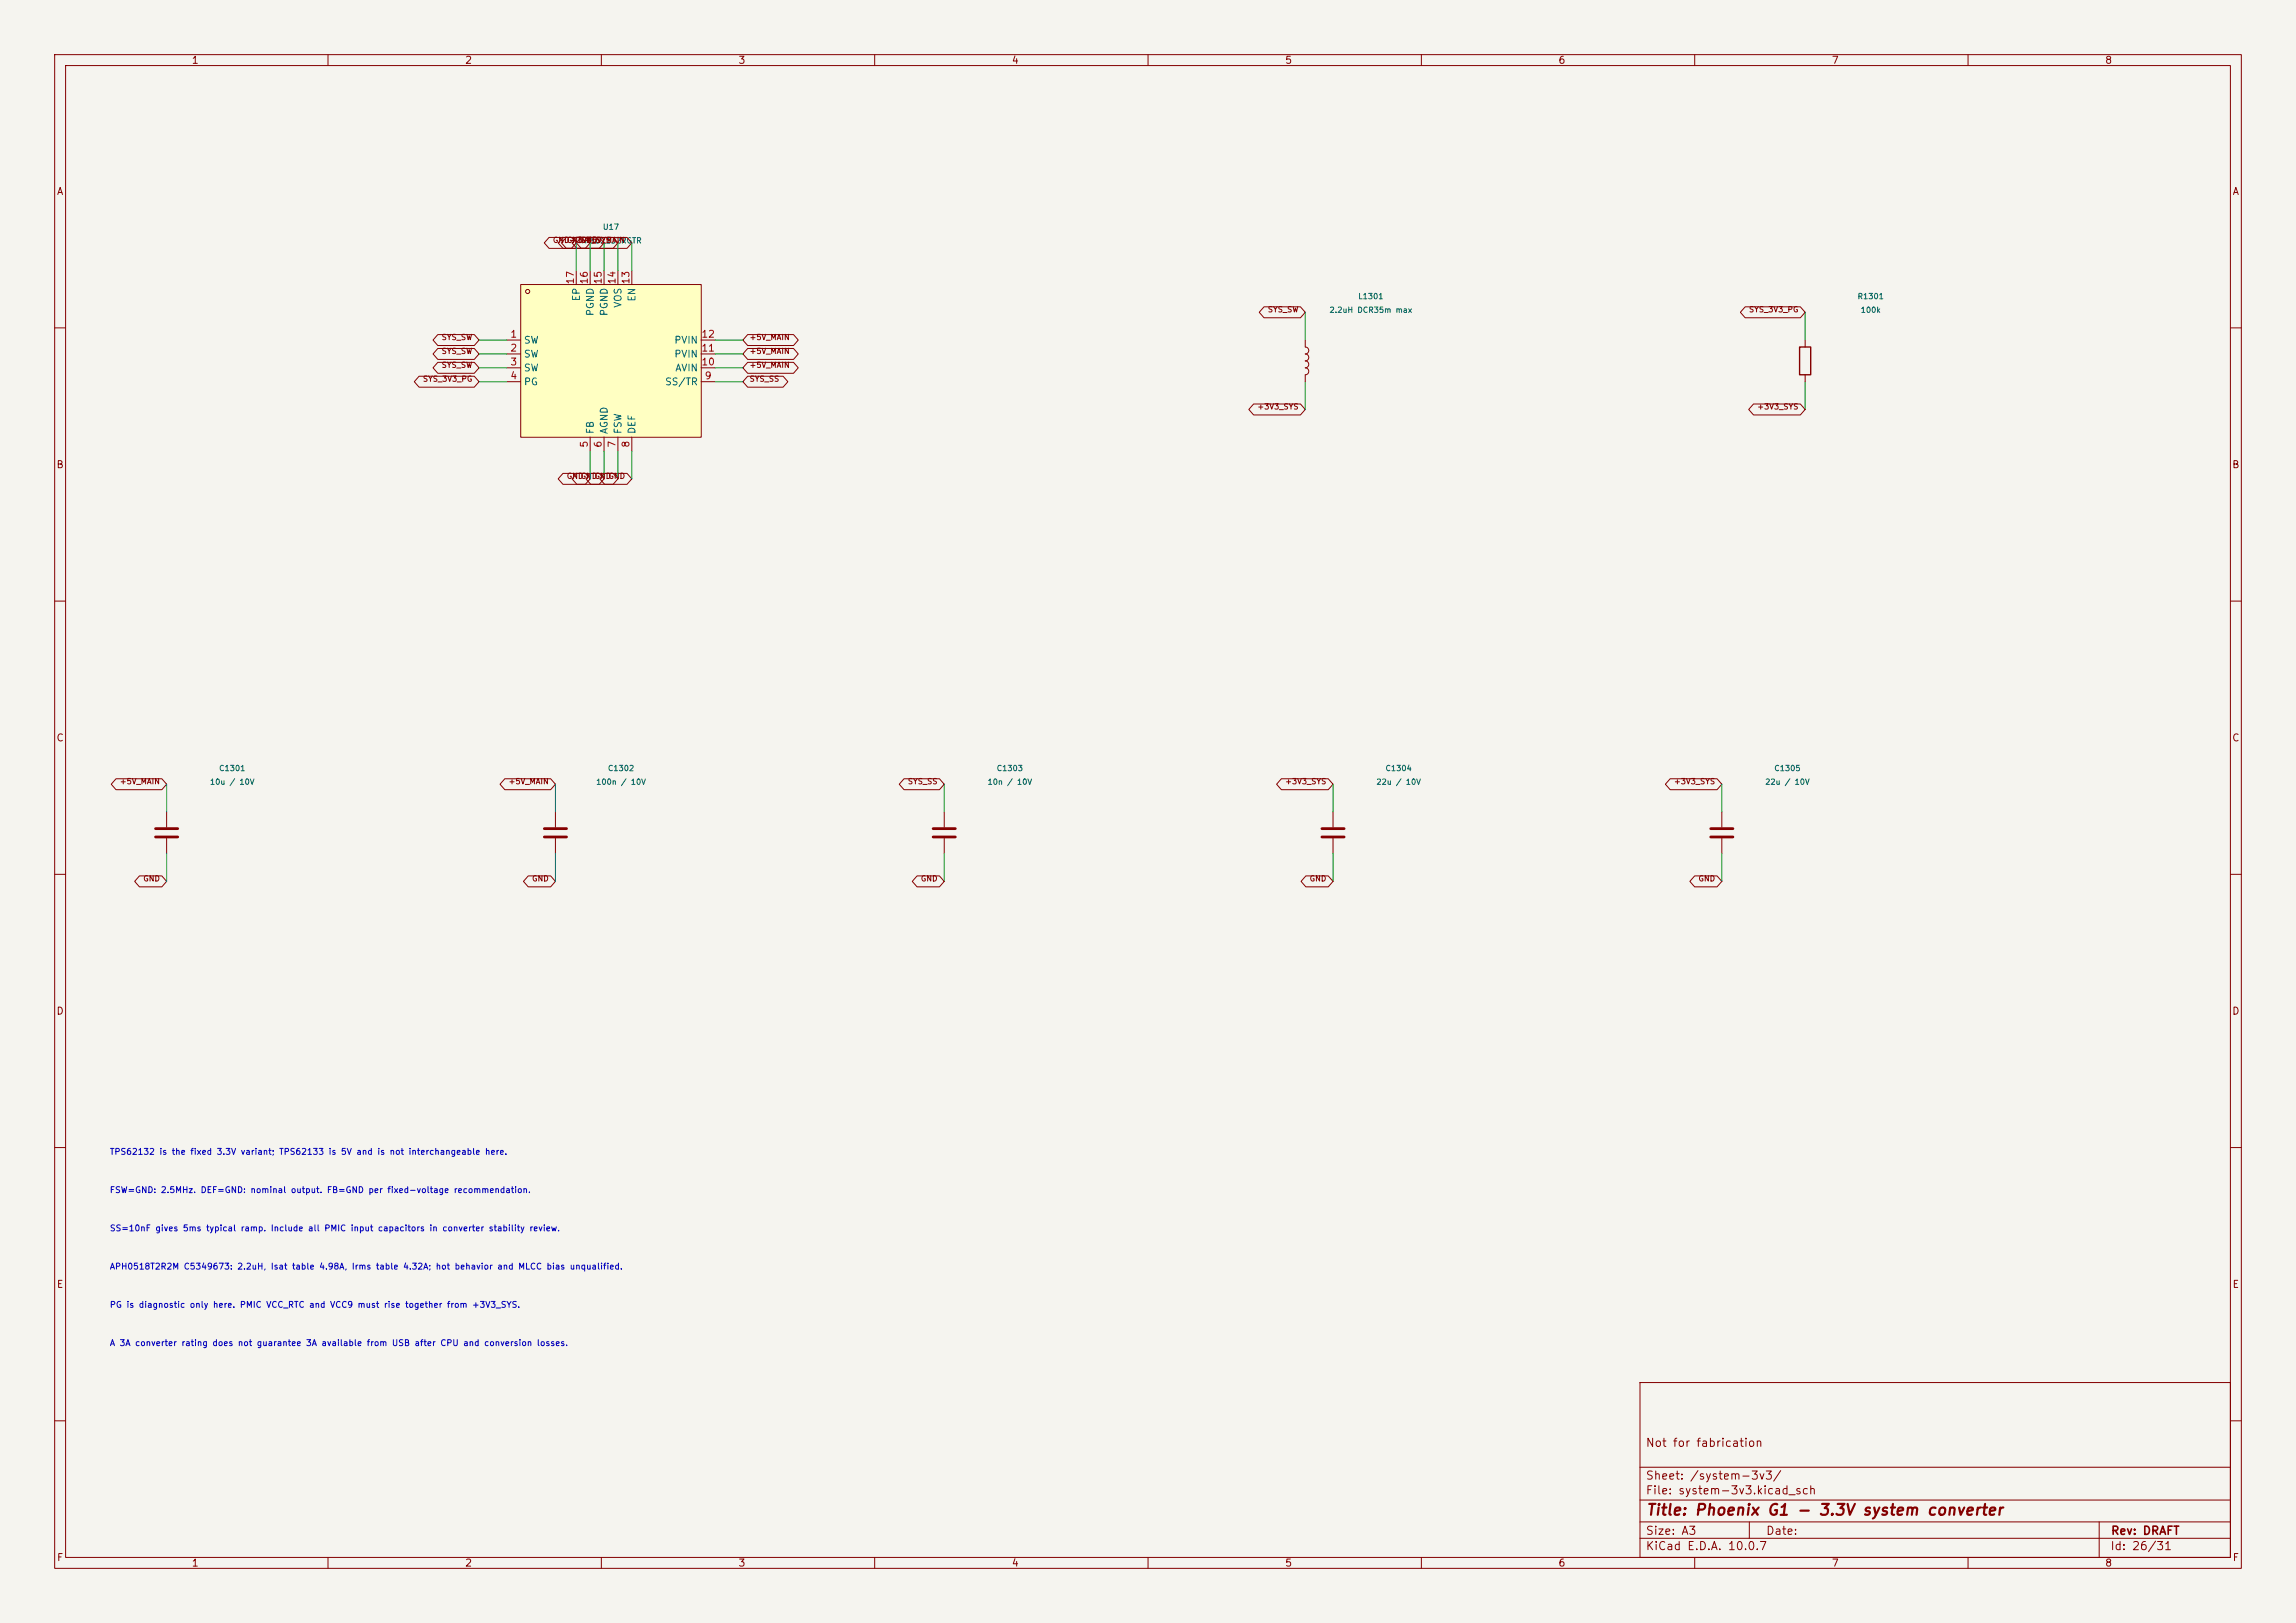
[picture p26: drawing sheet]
<svg xmlns="http://www.w3.org/2000/svg" width="420mm" height="297mm" viewBox="0 0 420 297" stroke-linecap="round" stroke-linejoin="round" font-family="sans-serif">
<defs><g id="words">
<text font-size="2" fill="#840000" x="301" y="277.8">Title: Phoenix G1 - 3.3V system converter</text>
<g font-size="1.5" fill="#840000">
<text x="300.9" y="265.1">Not for fabrication</text>
<text x="300.9" y="273.8">File: system-3v3.kicad_sch</text>
<text x="300.9" y="271.1">Sheet: /system-3v3/</text>
<text x="300.9" y="281.2">Size: A3</text>
<text x="322.9" y="281.2">Date:</text>
<text x="386" y="281.2">Rev: DRAFT</text>
<text x="300.9" y="284">KiCad E.D.A. 10.0.7</text>
<text x="385.9" y="284">Id: 26/31</text>
</g>
<g font-size="1.3" fill="#840000">
<text x="35" y="12">1</text>
<text x="85" y="12">2</text>
<text x="135" y="12">3</text>
<text x="185" y="12">4</text>
<text x="235" y="12">5</text>
<text x="285" y="12">6</text>
<text x="335" y="12">7</text>
<text x="385" y="12">8</text>
<text x="10.3" y="36">A</text>
<text x="408.3" y="36">A</text>
<text x="10.2" y="86">B</text>
<text x="408.2" y="86">B</text>
<text x="10.2" y="136">C</text>
<text x="408.2" y="136">C</text>
<text x="10.2" y="186">D</text>
<text x="408.2" y="186">D</text>
<text x="10.3" y="236">E</text>
<text x="408.3" y="236">E</text>
<text x="10.3" y="286">F</text>
<text x="35" y="287">1</text>
<text x="85" y="287">2</text>
<text x="135" y="287">3</text>
<text x="185" y="287">4</text>
<text x="235" y="287">5</text>
<text x="285" y="287">6</text>
<text x="335" y="287">7</text>
<text x="385" y="287">8</text>
<text x="408.3" y="286">F</text>
</g>
<g font-size="1.3" fill="#a90000">
<text x="105.3" y="52.1" transform="rotate(-90 105.3 52.1)">17</text>
<text x="107.8" y="52.1" transform="rotate(-90 107.8 52.1)">16</text>
<text x="110.4" y="52.1" transform="rotate(-90 110.4 52.1)">15</text>
<text x="112.9" y="52.1" transform="rotate(-90 112.9 52.1)">14</text>
<text x="115.4" y="52.1" transform="rotate(-90 115.4 52.1)">13</text>
<text x="93.2" y="62.1">1</text>
<text x="93.2" y="64.6">2</text>
<text x="128.2" y="64.6">11</text>
<text x="128.2" y="62.1">12</text>
<text x="93.2" y="67.2">3</text>
<text x="93.2" y="69.7">4</text>
<text x="128.2" y="67.2">10</text>
<text x="128.8" y="69.7">9</text>
<text x="107.8" y="82" transform="rotate(-90 107.8 82)">5</text>
<text x="110.4" y="82" transform="rotate(-90 110.4 82)">6</text>
<text x="112.9" y="82" transform="rotate(-90 112.9 82)">7</text>
<text x="115.4" y="82" transform="rotate(-90 115.4 82)">8</text>
</g>
<g font-size="1.3" fill="#006464">
<text x="106.4" y="55.2" transform="rotate(-90 106.4 55.2)">EP</text>
<text x="108.9" y="57.9" transform="rotate(-90 108.9 57.9)">PGND</text>
<text x="111.5" y="57.9" transform="rotate(-90 111.5 57.9)">PGND</text>
<text x="114" y="56.4" transform="rotate(-90 114 56.4)">VOS</text>
<text x="116.5" y="55.3" transform="rotate(-90 116.5 55.3)">EN</text>
<text x="95.7" y="63.2">SW</text>
<text x="95.7" y="65.7">SW</text>
<text x="123.2" y="65.7">PVIN</text>
<text x="123.2" y="63.2">PVIN</text>
<text x="95.7" y="68.3">SW</text>
<text x="95.7" y="70.8">PG</text>
<text x="121.5" y="70.8">SS/TR</text>
<text x="123.4" y="68.3">AVIN</text>
<text x="108.9" y="79.5" transform="rotate(-90 108.9 79.5)">FB</text>
<text x="111.5" y="79.5" transform="rotate(-90 111.5 79.5)">AGND</text>
<text x="114" y="79.5" transform="rotate(-90 114 79.5)">FSW</text>
<text x="116.5" y="79.5" transform="rotate(-90 116.5 79.5)">DEF</text>
</g>
<g font-size="1.1" fill="#0000c2">
<text x="20" y="211.6">TPS62132 is the fixed 3.3V variant; TPS62133 is 5V and is not interchangeable here.</text>
<text x="20" y="218.6">FSW=GND: 2.5MHz. DEF=GND: nominal output. FB=GND per fixed-voltage recommendation.</text>
<text x="20" y="225.6">SS=10nF gives 5ms typical ramp. Include all PMIC input capacitors in converter stability review.</text>
<text x="20" y="232.6">APH0518T2R2M C5349673: 2.2uH, Isat table 4.98A, Irms table 4.32A; hot behavior and MLCC bias unqualified.</text>
<text x="20" y="239.6">PG is diagnostic only here. PMIC VCC_RTC and VCC9 must rise together from +3V3_SYS.</text>
<text x="20" y="246.6">A 3A converter rating does not guarantee 3A available from USB after CPU and conversion losses.</text>
</g>
<g font-size="1" fill="#840000">
<text x="101" y="44.7">GND+3V3_SYS</text>
<text x="103.6" y="44.7">GND+5V_MAIN</text>
<text x="106.1" y="44.7">GND</text>
<text x="231.8" y="57.4">SYS_SW</text>
<text x="319.8" y="57.4">SYS_3V3_PG</text>
<text x="80.7" y="65">SYS_SW</text>
<text x="80.7" y="62.5">SYS_SW</text>
<text x="137" y="62.5">+5V_MAIN</text>
<text x="137" y="65">+5V_MAIN</text>
<text x="77.3" y="70.1">SYS_3V3_PG</text>
<text x="80.7" y="67.6">SYS_SW</text>
<text x="137" y="70.1">SYS_SS</text>
<text x="137" y="67.6">+5V_MAIN</text>
<text x="229.9" y="75.2">+3V3_SYS</text>
<text x="321.4" y="75.2">+3V3_SYS</text>
<text x="103.6" y="87.9">GND</text>
<text x="106.1" y="87.9">GND</text>
<text x="108.7" y="87.9">GND</text>
<text x="111.2" y="87.9">GND</text>
<text x="21.8" y="143.8">+5V_MAIN</text>
<text x="92.9" y="143.8">+5V_MAIN</text>
<text x="166" y="143.8">SYS_SS</text>
<text x="235" y="143.8">+3V3_SYS</text>
<text x="306.1" y="143.8">+3V3_SYS</text>
<text x="26.1" y="161.5">GND</text>
<text x="97.2" y="161.5">GND</text>
<text x="168.3" y="161.5">GND</text>
<text x="239.5" y="161.5">GND</text>
<text x="310.6" y="161.5">GND</text>
</g>
<g font-size="1" fill="#006464">
<text x="106" y="44.8">TPS62132RGTR</text>
<text x="110.2" y="42.3">U17</text>
<text x="243.1" y="57.5">2.2uH DCR35m max</text>
<text x="248.4" y="55">L1301</text>
<text x="339.7" y="55">R1301</text>
<text x="340.3" y="57.5">100k</text>
<text x="38.3" y="143.8">10u / 10V</text>
<text x="40" y="141.3">C1301</text>
<text x="109" y="143.8">100n / 10V</text>
<text x="111.1" y="141.3">C1302</text>
<text x="180.5" y="143.8">10n / 10V</text>
<text x="182.2" y="141.3">C1303</text>
<text x="251.7" y="143.8">22u / 10V</text>
<text x="253.3" y="141.3">C1304</text>
<text x="322.8" y="143.8">22u / 10V</text>
<text x="324.5" y="141.3">C1305</text>
</g>
</g></defs>
<path d="M0 0h420v297h-420z" fill="#f5f4ef" stroke="#f5f4ef" stroke-width=".18"/>
<g fill="none" stroke="#840000" stroke-width=".18">
<path d="M10 10h400v277h-400zM12 12h396v273h-396zM60 10v2M110 10v2M160 10v2M210 10v2M260 10v2M310 10v2M360 10v2M10 60h2M408 60h2M10 110h2"/>
<path d="M408 110h2M10 160h2M30.5 148.6v2.8M30.5 153.4v2.8M101.6 148.6v2.8M101.6 153.4v2.8M172.7 148.6v2.8M172.7 153.4v2.8M243.8 148.6v2.8M243.8 153.4v2.8M408 160h2M10 210h2"/>
<path d="M408 210h2M300 253h108v32h-108zM10 260h2M300 278.5h108M300 274.5h108M300 268.5h108M320 278.5v3M384 278.5v6.5M408 260h2M60 285v2M110 285v2M160 285v2"/>
<path d="M210 285v2M260 285v2M300 281.5h108M310 285v2M360 285v2"/>
</g>
<path d="M28.4 151.6h4.1M28.4 153.2h4.1M99.6 151.6h4M99.6 153.2h4M170.7 151.6h4.1M170.7 153.2h4.1M241.8 151.6h4.1M241.8 153.2h4.1" fill="none" stroke="#840000" stroke-width=".51"/>
<path d="M95.2 52.1h33.1v27.9h-33.1z" fill="#ffffc2"/>
<g fill="none" stroke="#840000" stroke-width=".18">
<path d="M95.2 52.1h33.1v27.9h-33.1zM100.4 43.4h4.1l.9 1.1-.9 1h-4.1l-.8-1zM103 43.4h4.1l.8 1.1-.8 1h-4.1l-.9-1zM103.6 43.4h8.6l.8 1.1-.8 1h-8.6l-.9-1zM105.4 49.5v2.6M105.5 43.4h4.1l.9 1.1-.9 1h-4.1l-.9-1zM106.3 43.4h8.4l.9 1.1-.9 1h-8.4l-.9-1zM107.9 49.5v2.6M110.5 49.5v2.6M113 49.5v2.6M115.6 49.5v2.6M231.2 56.1h6.7l.9 1.1-.9 1h-6.7l-.9-1z"/>
<path d="M319.2 56.1h10.1l.9 1.1-.9 1h-10.1l-.8-1zM76.7 68.8h10.1l.8 1.1-.8 1h-10.1l-.9-1zM80.1 66.3h6.7l.8 1-.8 1h-6.7l-.9-1zM80.1 63.8h6.7l.8 1-.8 1h-6.7l-.9-1zM80.1 61.2h6.7l.8 1-.8 1h-6.7l-.9-1zM92.7 62.2h2.5M92.7 64.8h2.5M92.7 67.3h2.5M92.7 69.9h2.5M128.3 62.2h2.5M128.3 64.8h2.5M128.3 67.3h2.5"/>
<path d="M128.3 69.9h2.5M136.8 68.8h6.4l.9 1.1-.9 1h-6.4l-.9-1zM136.8 61.2h8.3l.9 1-.9 1h-8.3l-.9-1zM136.8 63.8h8.3l.9 1-.9 1h-8.3l-.9-1zM136.8 66.3h8.3l.9 1-.9 1h-8.3l-.9-1zM229.3 73.9h8.6l.9 1-.9 1h-8.6l-.9-1zM238.8 62.2v1.3a.64 .64 0 0 1 .6 .6 .64 .64 0 0 1-.6 .7M238.8 64.8a.64 .64 0 0 1 .6 .6 .64 .64 0 0 1-.6 .6 .64 .64 0 0 1 .6 .7 .64 .64 0 0 1-.6 .6 .64 .64 0 0 1 .6 .7 .64 .64 0 0 1-.6 .6v1.3M320.8 73.9h8.5l.9 1-.9 1h-8.5l-.9-1zM330.2 62.2v1.3M330.2 68.6v1.3M103 86.6h4.1l.8 1-.8 1h-4.1l-.9-1z"/>
<path d="M105.5 86.6h4.1l.9 1-.9 1h-4.1l-.9-1zM107.9 80v2.6M108.1 86.6h4.1l.8 1-.8 1h-4.1l-.9-1zM110.5 80v2.6M110.6 86.6h4.1l.9 1-.9 1h-4.1l-.9-1zM113 80v2.6M115.6 80v2.6M21.2 142.5h8.4l.9 1-.9 1h-8.4l-.9-1zM92.3 142.5h8.4l.9 1-.9 1h-8.4l-.8-1zM165.4 142.5h6.4l.9 1-.9 1h-6.4l-.9-1zM234.4 142.5h8.6l.8 1-.8 1h-8.6l-.9-1zM305.5 142.5h8.6l.9 1-.9 1h-8.6l-.9-1z"/>
<path d="M315 148.6v2.8M315 153.4v2.8M25.5 160.3h4.1l.9 1-.9 1h-4.1l-.9-1zM96.6 160.3h4.1l.9 1-.9 1h-4.1l-.8-1zM167.7 160.3h4.1l.9 1-.9 1h-4.1l-.8-1zM238.9 160.3h4.1l.8 1-.8 1h-4.1l-.9-1zM310 160.3h4.1l.9 1-.9 1h-4.1l-.9-1z"/>
<circle cx="96.5" cy="53.3" r=".38"/>
</g>
<path d="M329.2 63.5h2v5.1h-2z" fill="none" stroke="#840000" stroke-width=".25"/>
<path d="M312.9 151.6h4.1M312.9 153.2h4.1" fill="none" stroke="#840000" stroke-width=".51"/>
<g fill="none" stroke="#009600" stroke-width=".18">
<path d="M105.4 44.5v5M107.9 44.5v5M110.5 44.5v5M113 44.5v5M115.6 44.5v5M238.8 57.2v5M330.2 57.2v5M87.6 64.8h5.1M87.6 69.9h5.1M87.6 67.3h5.1M87.6 62.2h5.1M130.8 64.8h5.1"/>
<path d="M130.8 69.9h5.1M130.8 67.3h5.1M130.8 62.2h5.1M238.8 69.9v5M330.2 69.9v5M107.9 82.6v5M110.5 82.6v5M113 82.6v5M115.6 82.6v5M30.5 143.5v5.1M30.5 156.2v5.1M101.6 143.5v5.1"/>
<path d="M101.6 156.2v5.1M172.7 143.5v5.1M172.7 156.2v5.1M243.8 143.5v5.1M243.8 156.2v5.1M315 143.5v5.1M315 156.2v5.1"/>
</g>
<use href="#words"/>
</svg>
